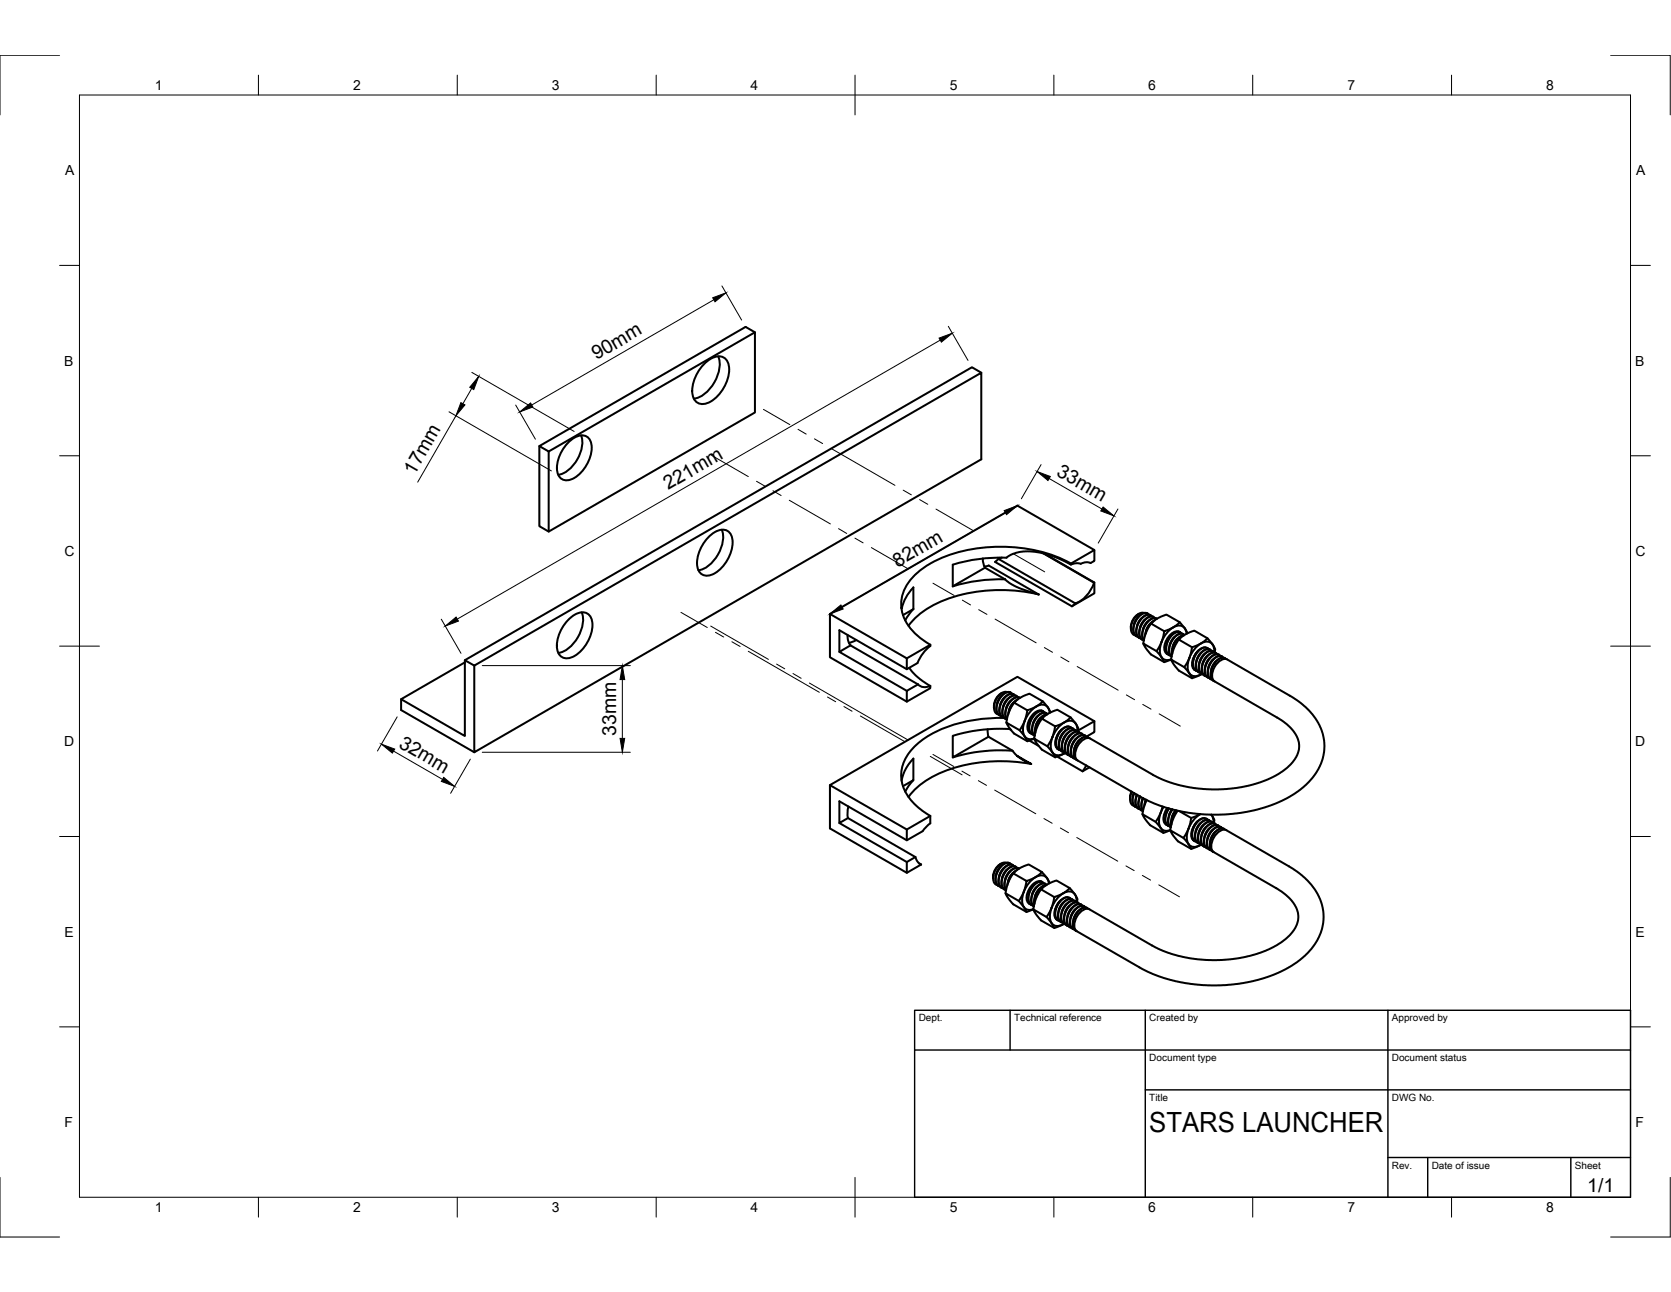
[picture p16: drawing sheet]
<svg xmlns="http://www.w3.org/2000/svg" width="279mm" height="216mm" viewBox="0 0 279 216" stroke-linecap="round" stroke-linejoin="round" font-family="sans-serif">
<defs><g id="words">
<text font-size="4.6" x="192.2" y="189.1">STARS LAUNCHER</text>
<g font-size="3.3">
<text x="99.7" y="60.2" transform="rotate(-30 99.7 60.2)">90mm</text>
<text x="69.3" y="79.5" transform="rotate(-60 69.3 79.5)">17mm</text>
<text x="111.7" y="82" transform="rotate(-30 111.7 82)">221mm</text>
<text x="176.5" y="79.4" transform="rotate(30 176.5 79.4)">33mm</text>
<text x="150.1" y="94.9" transform="rotate(-30 150.1 94.9)">82mm</text>
<text x="66.5" y="124.8" transform="rotate(30 66.5 124.8)">32mm</text>
<text x="103" y="122.9" transform="rotate(-90 103 122.9)">33mm</text>
<text x="265.4" y="199.1">1/1</text>
</g>
<g font-size="2.3">
<text x="25.9" y="15">1</text>
<text x="59" y="15">2</text>
<text x="92.3" y="15">3</text>
<text x="125.5" y="15">4</text>
<text x="158.8" y="15">5</text>
<text x="192" y="15">6</text>
<text x="225.3" y="15">7</text>
<text x="258.5" y="15">8</text>
<text x="10.9" y="29.3">A</text>
<text x="273.6" y="29.3">A</text>
<text x="10.8" y="61.1">B</text>
<text x="273.4" y="61.1">B</text>
<text x="10.8" y="92.9">C</text>
<text x="273.5" y="92.9">C</text>
<text x="10.8" y="124.7">D</text>
<text x="273.4" y="124.7">D</text>
<text x="10.8" y="156.5">E</text>
<text x="273.5" y="156.5">E</text>
<text x="10.8" y="188.3">F</text>
<text x="273.5" y="188.3">F</text>
<text x="25.9" y="202.6">1</text>
<text x="59" y="202.6">2</text>
<text x="92.3" y="202.6">3</text>
<text x="125.5" y="202.6">4</text>
<text x="158.8" y="202.6">5</text>
<text x="192" y="202.6">6</text>
<text x="225.3" y="202.6">7</text>
<text x="258.5" y="202.6">8</text>
</g>
<g font-size="1.7">
<text x="153.6" y="170.7">Dept.</text>
<text x="169.6" y="170.7">Technical reference</text>
<text x="192.2" y="170.7">Created by</text>
<text x="232.7" y="170.7">Approved by</text>
<text x="192.2" y="177.3">Document type</text>
<text x="232.7" y="177.3">Document status</text>
<text x="192.2" y="184">Title</text>
<text x="232.7" y="184">DWG No.</text>
<text x="232.7" y="195.3">Rev.</text>
<text x="239.4" y="195.3">Date of issue</text>
<text x="263.3" y="195.3">Sheet</text>
</g>
</g></defs>
<g fill="none" stroke="#000" stroke-width=".34">
<path d="M120.1 59.5a5.6 5.6 0 0 1-1.5 5.6 4.3 4.3 0 0 1-2.6 1.5M126.2 55.5l-34.5 19.9M90.2 74.5v13.4l1.5 .9 34.5-19.9v-13.4l-1.5-.9-34.5 19.9 1.5 .9v13.4M94.9 74.1a3.3 3.3 0 0 1 3-1.3 1.91 1.91 0 0 1 1 2 6.2 6.2 0 0 1-3.5 5.4 1.7 1.7 0 0 1-2.3-2 6.5 6.5 0 0 1 1.8-4.1zM97.2 72.7a5.7 5.7 0 0 1-1.9 5.7 3.5 3.5 0 0 1-2 .9M117.6 60.9a2.97 2.97 0 0 1 3.4-1.2 2.97 2.97 0 0 1 .7 3.6 5.9 5.9 0 0 1-4.1 4.2 1.84 1.84 0 0 1-1.9-2.2 6.9 6.9 0 0 1 1.9-4.4zM164.1 62.3l-1.6-.9-84.8 48.9v12.7l-10.6-6.2M118.4 89.9a3.3 3.3 0 0 1 3-1.3 1.95 1.95 0 0 1 1.1 2 6.4 6.4 0 0 1-3.7 5.5 1.74 1.74 0 0 1-2.3-2 6.6 6.6 0 0 1 1.9-4.2zM120.7 88.5a5.4 5.4 0 0 1-1.5 5.3 4.2 4.2 0 0 1-2.4 1.5M152.7 98.2v3.6l-1.7 1M152.7 98.2l-1.1 1.4-.5 1-.3 1.1M164.3 93.3l.1 .9 .3 .7"/>
<path d="M164.6 94.7l.7-.2 8.4 4.8-3.7-1.2-1-.6-.9-.7M166.4 93.9l12.8 7.4M166.9 93.4l12.9 7.4M167 93.4l-.6 .5M167.5 93.2l-.5 .2M168.1 96.8l-3.4-1.9-5.4 3.1M168.1 96.8a27.1 27.1 0 0 0-8.8 1.2M168.3 93.2l1-.6a10.8 10.8 0 0 1 8 .9l1.8 .9v-.2l3.9-2.3-12.9-7.4-31.3 18.1v7.2l12.8 7.4M168.3 93.2a27.1 27.1 0 0 0-9 1.2v3.6M173.7 99.3a26.2 26.2 0 0 0-18.2 2.1 11.5 11.5 0 0 0-3.6 3.2M174.4 92.5l8.5 4.9M174.6 92.5l8.4 4.8"/>
<path d="M179.1 94.2a26 26 0 0 0-23.6 0 8.9 8.9 0 0 0-4.7 5.7 6.6 6.6 0 0 0 2.4 6.1l2.3 1.7M182.9 97.4l.1 1.7-3.8 2.2M182.9 97.4a5.4 5.4 0 0 1-3.1 3.4M183 91.9v1.8l-.7 .4a1.78 1.78 0 0 0-1.6 .1 2.12 2.12 0 0 0-1.6 .1M77.7 110.7l-10.6 6.1v1.9l12.2 7M77.7 110.3l1.6 .9 84.8-48.9v14.5l-84.8 48.9v-14.5M94.9 103.7a3.3 3.3 0 0 1 3.1-1.3 1.95 1.95 0 0 1 1.1 2 6.4 6.4 0 0 1-3.7 5.5 1.74 1.74 0 0 1-2.3-2 6.6 6.6 0 0 1 1.8-4.2zM97.3 102.3a5.4 5.4 0 0 1-1.5 5.3 4.2 4.2 0 0 1-2.4 1.5M138.8 102.6l12.8 7.4v1.8M141.7 106.1l.1 .8 .4 .9M142.2 107.8l-1.9 1.1 11.3 6.5M142.2 107.8l11.3 6.6"/>
<path d="M143.2 106.9l-1.3 .5M150.7 101.6l.1 .1M152 111.6l1.6 1.7 1.9 1.3M152.7 101.8l-1.3 1.9M153.5 114.4l-1.9 1v1.8l3.9-2.2v-.4M153.5 114.4a1.65 1.65 0 0 0 2 .2M155.5 108v-.3l-3.9 2.3M155.6 107.9l-1.3 1.3-.9 1.6-1.8 1-11.3-6.5v3.6M166.2 117.7v.5M167.4 116.3l-.4 .6-.3 .7M167.6 115.8a2.52 2.52 0 0 0-1.4 2.1v-.2M167.9 120a23.3 23.3 0 0 0-13.4 3.4 8 8 0 0 0-3.8 6.1 7.5 7.5 0 0 0 3.7 6.1l1.1 .7"/>
<path d="M167.9 116.6l-.5 .6-.2 .7M168.4 115.6h-.6l-.6 .4-.8 1.2-.2 .8v.5l.2 .6 .5 .2M168.4 116.8l-.4 .5-.3 .8M168.9 117.1l-.4 .6-.3 .7M169 115.7a1.57 1.57 0 0 0-1.9 1l-.5 1.2a1.46 1.46 0 0 0 .5 1.6M169.2 115.9a1.07 1.07 0 0 0-1.6 .4h-.1a2.45 2.45 0 0 0-.5 3.2l.4 .1M169.4 117.4l-.5 .7-.2 .6M169.5 116a1.57 1.57 0 0 0-1.9 1l-.5 1.2a1.41 1.41 0 0 0 .5 1.6M169.6 117.4l-.9 1.6-.4 1.8M169.6 117.3l1.1-.7 1.4-.7 2.3 1.3-1.1 .9-1.5 .6-2.2-1.3zM169.7 116.2a1.08 1.08 0 0 0-1.7 .3l-.1 .2a2.49 2.49 0 0 0-.4 3l.4 .2M169.9 117.1l-.8 .9-.4 1.1"/>
<path d="M170 116.3a1.65 1.65 0 0 0-2 1.2l-.4 1.1a1.32 1.32 0 0 0 .5 1.5M170.2 116.5a1.2 1.2 0 0 0-1.8 .5l-.2 .3a2.16 2.16 0 0 0-.1 2.8l.3 .1-.3-.8 .1-1.1 .5-.9 .7-.7a1.03 1.03 0 0 1 1.1-.1M170.2 116.9l-.6 .3-.6 .7-.3 .8-.1 .7M170.5 116.6a1.68 1.68 0 0 0-1.9 1.2l-.4 .8-.1 .7 .3 .9M171.8 118.7l-.5 1.8M172.9 119.4l-.4 .6-.3 .7M173.4 119.7l-.5 .7-.2 .6M174.1 118.7l.1 .1M174.4 117.2l.8 1 .4 .9M174.4 118.8a1.51 1.51 0 0 0-1.8 .8l-.3 .3a2.18 2.18 0 0 0-.2 2.5l.3 .1M174.5 118.9a1.53 1.53 0 0 0-1.9 1l-.5 1.1a1.46 1.46 0 0 0 .5 1.7M174.7 119.1a1.08 1.08 0 0 0-1.7 .3l-.3 .4a2.3 2.3 0 0 0-.2 2.8l.3 .2"/>
<path d="M175 119.2a1.65 1.65 0 0 0-2 1.1l-.3 .7-.2 .7a1.26 1.26 0 0 0 .5 1.2 2.33 2.33 0 0 1 .3-2.9l.3-.3a1.09 1.09 0 0 1 1.5-.4M175 119.4l-.6 .3-.7 .8-.5 1-.1 .9M175.1 119.4l-.7 .2-.8 .8-.5 1.1v1.1M175.5 119.1a1.33 1.33 0 0 0-.7-1.3 1.33 1.33 0 0 0-1.5 .2l-1.1 1-.9 1.5M179 119.9l1 1.2a1.19 1.19 0 0 1 .2 1.1M179.8 100.8l-.6 .5M189.1 104.5v.5M190.3 103l-.5 .7-.2 .7M190.5 102.6a2.52 2.52 0 0 0-1.4 2.1v-.2M190.8 103.3l-.4 .6-.3 .7M191.3 102.4h-.5l-.5 .3-.5 .5-.5 .7-.2 .8v.7l.3 .5 .4 .2M191.3 103.6l-.4 .6-.3 .7"/>
<path d="M191.8 103.9l-.5 .7-.2 .6M191.9 102.5a1.65 1.65 0 0 0-2 1.2l-.4 1.1a1.38 1.38 0 0 0 .5 1.5M192.1 102.7a1.18 1.18 0 0 0-1.8 .5 2.42 2.42 0 0 0-.4 3.1l.4 .1M192.3 104.2l-.4 .6-.3 .7M192.4 102.8a1.69 1.69 0 0 0-2 1.2l-.4 .9a1.4 1.4 0 0 0 .5 1.7M192.5 104.2l-.8 1.4-.5 1.9M192.6 103a1.09 1.09 0 0 0-1.7 .3l-.3 .5a2.08 2.08 0 0 0 0 2.8l.2 .1M192.6 104.1l1-.8 1.4-.6 2.3 1.3-1.1 .8-1.5 .7-2.2-1.3zM192.8 103.9l-.7 .8-.5 1.1M192.9 103.1a1.53 1.53 0 0 0-1.9 1l-.5 1.2a1.42 1.42 0 0 0 .5 1.6M193.1 103.3a1.07 1.07 0 0 0-1.7 .3 2.58 2.58 0 0 0-.5 3.2l.4 .2M193.1 103.6l-.6 .4-.6 .7-.3 .7-.1 .8"/>
<path d="M193.4 103.4a1.7 1.7 0 0 0-2 1.1l-.3 .7-.2 .8 .1 .7 .3 .3M193.4 103.4a1.64 1.64 0 0 0-1.9 1.1l-.5 1.4 .1 .6 .2 .5M194.2 107.2l-.1 .6a2.02 2.02 0 0 0 .6 2.4h1.1l-1.1 .4-2.2-1.2-1-1.2-.3-.7 2.2 1.3 .9 1.1 .4 .7M194.2 107.3l-.8 1.5M194.7 105.5l-.5 1.8M195.1 109.2l.1 .1M195.8 106.2l-.5 .7-.2 .6M196.3 106.5l-.4 .5-.3 .8M196.8 106.8l-.4 .6-.3 .7M197 105.5l.1 .1M197.1 106.9l1-.8 1.6-.7 2.2 1.3-1 .8-1.6 .7zM197.1 106.9l-.9 1.6-.4 1.7"/>
<path d="M197.3 104l.7 .9 .5 .9M197.3 105.6a1.51 1.51 0 0 0-1.9 .7l-.2 .4a2.18 2.18 0 0 0-.2 2.5l.3 .1M197.4 105.7a1.8 1.8 0 0 0-2.1 1.3l-.3 .9a1.44 1.44 0 0 0 .5 1.6M197.6 105.9a1.08 1.08 0 0 0-1.7 .3l-.1 .2a2.49 2.49 0 0 0-.4 3l.3 .2M197.9 106a1.67 1.67 0 0 0-2 1.1l-.4 1.2a1.38 1.38 0 0 0 .4 1.4 2.46 2.46 0 0 1 .4-3.1l.2-.2a1.09 1.09 0 0 1 1.5-.3M197.9 106.2l-.7 .3-.6 .7-.5 1-.1 1M198 106.1l-.8 .4-.8 .8-.4 1.1v.9M198.4 105.9a1.33 1.33 0 0 0-.8-1.3 1.33 1.33 0 0 0-1.4 .2l-1.1 1-.9 1.4M198.9 109.9a4.1 4.1 0 0 1 2.8-2.7 1.38 1.38 0 0 1 1.3 1.8 1.18 1.18 0 0 0-1.7 .5 2.47 2.47 0 0 0-.5 3l.4 .2M198.9 109.9l-.2 .5a1.96 1.96 0 0 0 .8 2.6 1.95 1.95 0 0 0 1.4-.4l-1.6 .7-2.2-1.2-.8-1-.5-.9 2.2 1.3 .9 1 .4 .8M198.9 109.9l-.9 1.6M199.3 108.2l-.4 1.7"/>
<path d="M199.6 111.9h.1M200.3 108.8l-.4 .5-.4 .8M200.4 108.7l-.6 .8-.4 1.1 .1 1 .5 .5M200.8 109.1l-.5 .6-.2 .7M201.3 109.4l-.5 .6-.3 .7M201.5 108.2l-.5 .1-.7 .6-.5 .8-.3 1a1.25 1.25 0 0 0 .7 1.5M201.8 109.7l-.4 .5-.3 .8M201.9 108.3l.1 .1M201.9 106.7l1 1.2a1.16 1.16 0 0 1 .2 1.1M202.1 108.4a1.23 1.23 0 0 0-1.8 .4 2.51 2.51 0 0 0-.7 3l.2 .2M202.3 109.9l-.5 .6-.3 .7M202.3 108.6a1.53 1.53 0 0 0-1.8 .9l-.5 1.2a1.46 1.46 0 0 0 .5 1.7"/>
<path d="M202.5 108.7a1.07 1.07 0 0 0-1.6 .4 2.54 2.54 0 0 0-.6 3.2l.4 .1M202.8 110.2l-.5 .7-.3 .6M202.8 108.8a1.65 1.65 0 0 0-2 1.2l-.3 1.1a1.42 1.42 0 0 0 .5 1.5M203.3 110.5l-.4 .5-.4 .8M203.3 109.1a1.69 1.69 0 0 0-2 1.2l-.4 1.1a1.3 1.3 0 0 0 .6 1.5M203.5 109.3a1.08 1.08 0 0 0-1.6 .3l-.4 .5a2.08 2.08 0 0 0 0 2.9h.2M203.8 109.4a1.61 1.61 0 0 0-1.9 1.1l-.4 1a1.46 1.46 0 0 0 .5 1.7M204 109.6a1.19 1.19 0 0 0-1.7 .5l-.3 .4a2.03 2.03 0 0 0 0 2.7l.2 .1M204.3 109.7a1.69 1.69 0 0 0-2 1.2l-.4 1.1a1.38 1.38 0 0 0 .6 1.5M204.5 109.9a1.18 1.18 0 0 0-1.8 .5 2.47 2.47 0 0 0-.4 3l.4 .2M204.8 110a1.55 1.55 0 0 0-1.9 1l-.4 1.1a1.41 1.41 0 0 0 .5 1.7M205 110.1a1.28 1.28 0 0 0-1.8 .7l-.3 .5a1.88 1.88 0 0 0 .1 2.5"/>
<path d="M205.2 110.2l11.1 6.4 2 1.5 1.1 1.2 .8 1.1 .7 1.3 .3 1.1 .2 1.4v1.4l-.3 1.3-.4 1.2-.6 1-1.2 1.5-1 1-2.7 1.8-1.8 .8-1.8 .7-4 .9-3.8 .3h-2.1l-3-.3-2.2-.4-2.6-.8-3.2-1.5M205.2 110.2a1.87 1.87 0 0 0-2.1 1.2 1.87 1.87 0 0 0 0 2.5l11.2 6.5 1.5 1.2 .9 1.2a4.2 4.2 0 0 1-1.4 5.4l-1.3 1-1.8 .9-1.6 .7-1.9 .5-2.1 .4-2.2 .2h-2.5l-2.2-.2-3.4-.7-2.5-1-11.5-6.6M138.8 131.2v7.2l12.8 7.5 2.4-1.4M140.3 137.5l11.3 6.5 1.5-.8M141.8 136.7l11.3 6.5M141.9 134.8l-.2 .8 .1 1.1M150.7 130.5l.6-1.7 .6-1 .8-1v3.6l-1.7 1M152.7 130.4l-.8 .9-.5 1M155.5 136.3l.1 1.3-1.3 1.3-2.7 1.5-11.3-6.5v3.6l1.5-.8M155.5 136.3l-3.9 2.3v1.8M165.1 121.9l.2 1.2M165.3 123.1l4 2.4 .6 .7 .8 .6 1.7 .9-2.3-1.4"/>
<path d="M168.8 121.8l.2 .2M168.9 121.8a27.2 27.2 0 0 0-9.6 1.2v3.6l6-3.5M169.3 125.5a27.5 27.5 0 0 0-10 1.1M171.3 120.5l-.8 1.5M171.3 120.5l-.1 .5a2.02 2.02 0 0 0 .6 2.5l1.1-.1-1.1 .5-2.3-1.4-.8-.9-.4-.8 2.2 1.2 .8 .9 .5 1M172.1 123.8l1.6 .9M172.2 122.4l.1 .1M172.4 127.7a26.1 26.1 0 0 0-16.8 2.3 11.4 11.4 0 0 0-3.7 3.2M173.9 120l-.4 .6-.3 .7M174.2 120.1l1.1-.9 1.5-.6 2.2 1.3-1.2 .9-1.4 .6zM174.2 120.1l-.8 1.6-.5 1.7M176 123.2l-.9 1.5"/>
<path d="M176 123.2l-.2 .5a1.96 1.96 0 0 0 .8 2.5 1.94 1.94 0 0 0 1.4-.4M176.4 121.4l-.4 1.8M176.7 125.1h.1M176.8 126.4l4.2 2.5M177.4 122l-.5 .6-.2 .7M177.5 121.9l-.6 .9-.4 1 .1 .9 .5 .6M177.9 122.3l-.5 .7-.2 .6M178 125.8l.1 .1M178 125.8l-1.6 .8-2.2-1.3-.9-1.2-.4-.7 2.2 1.3 .9 1.1 .4 .8M178.4 122.6l-.5 .6-.2 .7M178.7 121.4l-.6 .2-.7 .6-.6 1-.2 .9a1.12 1.12 0 0 0 .7 1.3M178.9 122.9l-.5 .6-.2 .7"/>
<path d="M179 121.5l.1 .2a1.19 1.19 0 0 0-1.7 .3 2.51 2.51 0 0 0-.7 3l.2 .2M179.4 123.2l-.4 .5-.4 .8M179.4 121.8a1.66 1.66 0 0 0-1.9 1.1l-.5 1.2a1.38 1.38 0 0 0 .6 1.5M179.6 122a1.07 1.07 0 0 0-1.6 .3l-.1 .2a2.47 2.47 0 0 0-.5 3l.4 .2M179.9 123.5l-.5 .5-.2 .8M179.9 122.1a1.69 1.69 0 0 0-2 1.1l-.3 1a1.52 1.52 0 0 0 .4 1.6M180.1 122.2a1.14 1.14 0 0 0-1.7 .5l-.2 .2a2.32 2.32 0 0 0-.2 2.9l.3 .2M180.2 122.2a1.4 1.4 0 0 0-.6-1.5 1.4 1.4 0 0 0-1.7 0l-1.1 1-.8 1.5M180.2 122.1l2.8-1.6v1.8l-1.4 .8a1.14 1.14 0 0 0-1.7 .4l-.2 .3a2.3 2.3 0 0 0-.2 2.9l.3 .1M180.4 123.7l-.5 .7-.3 .6M180.4 122.3a1.56 1.56 0 0 0-1.9 1l-.4 1.3a1.44 1.44 0 0 0 .5 1.6M180.6 122.5a1.08 1.08 0 0 0-1.6 .4l-.1 .1a2.49 2.49 0 0 0-.5 3l.4 .2"/>
<path d="M180.9 122.6a1.65 1.65 0 0 0-2 1.2l-.4 1.2a1.29 1.29 0 0 0 .6 1.4M181.1 122.8a1.18 1.18 0 0 0-1.7 .5 2.42 2.42 0 0 0-.4 3.1l.3 .1M181.4 122.9a1.69 1.69 0 0 0-2 1.2l-.3 .9a1.45 1.45 0 0 0 .5 1.7M181.6 127.9l-.6 1M181.9 123.2a1.54 1.54 0 0 0-1.9 1l-.5 1.2a1.42 1.42 0 0 0 .6 1.6M182.1 123.3a1.23 1.23 0 0 0-1.8 .6l-.4 .7a1.8 1.8 0 0 0 .2 2.4M182.2 128.2l-1.2 .7M182.3 123.4a1.87 1.87 0 0 0-2.1 1.2 1.87 1.87 0 0 0 0 2.5l10.5 6M183 120.5l-12.9-7.4-31.3 18.1 12.8 7.4M189 133.2v.3M189 133.2v-.2v.3M189.2 132.3l-.2 .9"/>
<path d="M189.3 132.3l-.3 .7v.9l.2 .5 .4 .3M189.6 132.5l-.1 .4M189.6 132.5l-.2 .6-.1 .8a1.12 1.12 0 0 0 .6 1M189.7 132.5l-.1 .2a1.5 1.5 0 0 0 .5 2.2M190 133.2l.1-.4-.3 1.2a1.13 1.13 0 0 0 .6 1.1M190.2 132.8l-.1 .1a1.59 1.59 0 0 0 .5 2.3M190.6 133.1l-.1 .4M190.6 133.1l-.3 .8v.6a1.12 1.12 0 0 0 .6 .9M190.7 133.1l-.2 .4a1.41 1.41 0 0 0 .6 2l-.2-.3-.1-.6 .3-1.2-.2 .3M191.2 133.4l-.3 1v.6l.2 .5M191.6 133.6l-.1 .4M191.6 133.6l-.3 1.1"/>
<path d="M191.7 133.7l-.3 .7M191.7 133.7l-.3 .9-.4 1.5M194.1 135.8l-.2 .5a2.02 2.02 0 0 0 .7 2.5h.7l.4-.1M194.1 135.8l-.9 1.5M194.4 134.8l-.3 1M194.6 134.8l-.5 1M194.9 137.8h.2M194.9 136l.5-.9-.1 .1a2.08 2.08 0 0 0 0 2.8h.1M195.2 135a2.25 2.25 0 0 0-.3 2.7l.2 .2M195.5 135.1l-.5 .9-.1 1.1 .2 .7 .5 .3M195.9 136.6l.3-.6 .4-.6-.4 .6-.3 .8-.1 1.1M196 135.3l-.6 1"/>
<path d="M196 135.3l-.2 .1a2.18 2.18 0 0 0-.1 2.8 2.39 2.39 0 0 1 .4-2.9M196.7 135.4l-.7 1.2-.1 1.1M196.9 135.5l-.7 1.3-.4 1.3a.72 .72 0 0 1-.6 .9l-.7 .2-2.2-1.3-.9-1.1-.4-.7 2.2 1.2 1 1.2 .3 .7M197.2 135.5l2 1.2 1.5-.7a4.7 4.7 0 0 0-2.1 4.7 1.4 1.4 0 0 0 2.2 .4l-1.6 .8-2.2-1.3-.8-.9-.5-1 2.3 1.4 .7 1 .5 .8M199.2 136.7l-.5 1.8-.8 1.5M200.2 137.3l-.5 .5-.3 .8M200.3 137.2l-.6 .8-.4 1.1 .1 1 .4 .5M200.6 137.6l-.4 .7-.3 .6M201.2 137.9l-.6 .7-.2 .6M201.4 136.7l-.6 .2-.6 .5-.7 1-.1 .8a1.25 1.25 0 0 0 .7 1.5M201.6 138.2l-.4 .5-.3 .8M201.7 136.8l.2 .2a1.19 1.19 0 0 0-1.8 .4 2.51 2.51 0 0 0-.6 3l.2 .1"/>
<path d="M202.2 138.5l-.5 .6-.3 .7M202.2 137.1a1.69 1.69 0 0 0-2 1.2l-.4 .9a1.45 1.45 0 0 0 .5 1.7M202.4 137.3a1.08 1.08 0 0 0-1.6 .3l-.5 .7a1.97 1.97 0 0 0 .1 2.6l.2 .1M202.5 136.1l.2 .3a1.12 1.12 0 0 1 .3 1.2M202.5 136.1l.4 .7v.7a1.18 1.18 0 0 0-1.8 .6l-.3 .3a2.1 2.1 0 0 0 0 2.7l.3 .2M202.6 138.8l-.5 .6-.2 .7M202.7 137.4a1.62 1.62 0 0 0-2 1l-.4 1.2a1.42 1.42 0 0 0 .5 1.6M203.1 139.1l-.4 .5-.3 .7M203.2 137.7a1.69 1.69 0 0 0-2 1.1l-.4 1.2a1.32 1.32 0 0 0 .5 1.5M203.4 137.8a1.14 1.14 0 0 0-1.7 .5l-.3 .3a2.18 2.18 0 0 0-.1 2.8l.3 .2M203.7 138a1.53 1.53 0 0 0-1.9 .9l-.5 1.2a1.46 1.46 0 0 0 .5 1.7M203.9 138.1a1.08 1.08 0 0 0-1.6 .4l-.5 .5a2.03 2.03 0 0 0 .1 2.8h.2"/>
<path d="M204.2 138.2a1.65 1.65 0 0 0-2 1.2l-.4 1a1.42 1.42 0 0 0 .5 1.6M204.4 138.4a1.18 1.18 0 0 0-1.8 .5l-.3 .5a1.99 1.99 0 0 0 .1 2.7h.2M204.7 138.5a1.69 1.69 0 0 0-2 1.2l-.4 1.1a1.33 1.33 0 0 0 .5 1.5M204.9 138.7a1.28 1.28 0 0 0-1.9 .6l-.3 .5a1.88 1.88 0 0 0 .2 2.6M151.6 144v1.9M153.1 143.2a1.69 1.69 0 0 0 .9 1.3M153.7 144.3l.3 .2M166 146.4h.1M166.1 146.5v-.3l-.1 .6M167.2 144.4a2.48 2.48 0 0 0-1.1 2M167.3 144.8l-.4 .6-.3 .7M167.4 144.3l-.2 .1"/>
<path d="M167.8 145.1l-.5 .7-.2 .6M168.2 144.2h-.5l-.6 .4-.8 1.2-.2 .8v.5l.2 .5 .4 .3M168.3 145.4l-.4 .5-.3 .8M168.8 145.7l-.5 .5-.2 .8M168.9 144.3a1.53 1.53 0 0 0-1.9 1l-.5 1.1a1.46 1.46 0 0 0 .5 1.7M169 144.4a1.07 1.07 0 0 0-1.6 .4 2.54 2.54 0 0 0-.6 3.2l.4 .2M169.3 145.9l-.5 .7-.2 .6M169.4 144.6a1.57 1.57 0 0 0-1.9 .9l-.5 1.3a1.42 1.42 0 0 0 .5 1.6M169.4 145.9l-.8 1.6-.5 1.8M169.5 145.9l1-.8 1.5-.6 2.2 1.2-1.1 .9-1.5 .6-2.2-1.3zM169.5 144.7a1.18 1.18 0 0 0-1.7 .5 2.47 2.47 0 0 0-.5 3l.4 .3M169.7 145.6l-.7 .9-.5 1.1"/>
<path d="M169.8 144.9a1.55 1.55 0 0 0-1.9 .9l-.4 1.4a1.32 1.32 0 0 0 .5 1.5M170 145a1.09 1.09 0 0 0-1.6 .4l-.3 .4a2.08 2.08 0 0 0-.1 2.9h.2l-.3-.7 .2-1.2 .6-1 .6-.6a.94 .94 0 0 1 1-.1M170 145.4l-.4 .3-.6 .6-.4 .7-.2 .9M170.4 145.2a1.68 1.68 0 0 0-2 1.1l-.3 .8-.1 .7 .2 .9M171.6 147.2l-.5 2-.8 1.4M172 151h.2M172.8 148l-.5 .5-.3 .8M173.3 148.2l-.5 .6-.3 .7M173.8 148.5l-.4 .5-.4 .8M174 147.3h.1M174.1 148.6l-.8 1.5-.4 1.2a.74 .74 0 0 1-.6 .9l-.7 .2-2.2-1.3-.8-1-.5-.8 2.2 1.3 .9 1 .4 .8M174.1 148.6l1.1-.8 1.4-.7 2.3 1.3-1.1 .9-1.5 .6-2.2-1.3z"/>
<path d="M174.2 145.7l.9 1.2 .4 .7M174.2 147.4a1.51 1.51 0 0 0-1.8 .7l-.3 .4a2.18 2.18 0 0 0-.1 2.4l.2 .2M174.3 147.4a1.69 1.69 0 0 0-2 1.2l-.3 1a1.4 1.4 0 0 0 .5 1.6M174.5 147.6a1.12 1.12 0 0 0-1.7 .4l-.2 .3a2.3 2.3 0 0 0-.2 2.9l.3 .1M174.8 147.7a1.65 1.65 0 0 0-2 1.1l-.2 .7-.2 .8a1.3 1.3 0 0 0 .5 1.2 2.43 2.43 0 0 1 .4-3.2l.1-.1a1.09 1.09 0 0 1 1.6-.3M174.9 147.9l-.7 .3-.7 .8-.4 1-.1 .9M175 147.9l-.8 .3-.7 .7-.5 1.1-.1 1.1M175.4 147.6a1.33 1.33 0 0 0-.8-1.2 1.33 1.33 0 0 0-1.5 .2 4.6 4.6 0 0 0-2.1 4.7 1.22 1.22 0 0 0 1.8 .6M176.3 149.9l-.4 1.7-.9 1.6M176.6 153.6h.1M177.3 150.5l-.5 .6-.3 .7M177.4 150.4l-.7 .9-.3 1 .1 1 .4 .5"/>
<path d="M177.8 150.8l-.5 .7-.3 .6M178.3 151.1l-.5 .6-.3 .7M178.5 149.9l-.5 .1-.8 .7-.6 1-.1 .8a1.18 1.18 0 0 0 .7 1.4M178.8 151.4l-.5 .6-.3 .7M178.8 150l.2 .2M178.9 148.4l.9 1.2a1.19 1.19 0 0 1 .3 1.2M179 150.2a1.23 1.23 0 0 0-1.8 .4 2.51 2.51 0 0 0-.6 3l.2 .1M179.3 151.7l-.5 .5-.3 .8M179.3 150.3a1.69 1.69 0 0 0-2 1.2l-.4 1.1a1.35 1.35 0 0 0 .5 1.5M179.5 150.5a1.07 1.07 0 0 0-1.6 .3l-.2 .2a2.49 2.49 0 0 0-.4 3l.4 .2M179.7 152l-.4 .6-.3 .7M179.8 150.6a1.61 1.61 0 0 0-1.9 1.1l-.5 1a1.41 1.41 0 0 0 .5 1.7"/>
<path d="M180 150.8a1.08 1.08 0 0 0-1.6 .3l-.3 .4a2.32 2.32 0 0 0-.3 2.8l.4 .2M180 150.8a1.4 1.4 0 0 0-.6-1.6 1.4 1.4 0 0 0-1.6 .1 4.6 4.6 0 0 0-2.1 4.7 1.4 1.4 0 0 0 2.2 .4l-1.6 .7-2.2-1.3-1-1.1-.3-.7 2.2 1.2 .9 1.2 .4 .7M180.3 152.3l-.6 .6-.2 .7M180.3 150.9a1.57 1.57 0 0 0-1.9 1l-.5 1.2a1.42 1.42 0 0 0 .5 1.6M180.5 151a1.18 1.18 0 0 0-1.8 .6l-.2 .3a2.13 2.13 0 0 0-.1 2.8l.3 .1M180.7 152.3a1.25 1.25 0 0 1 1.5-.3l11.4 6.5 3.2 1.2 3.5 .6 2.3 .1 3.1-.1 2.2-.3 2.3-.6 1.9-.7 2.1-1.2 1.5-1.2 .9-1.3a4.2 4.2 0 0 0-1.3-5.2l-1.8-1.3-10.8-6.3a2.78 2.78 0 0 1 2.1-3.6l12.1 7.1 1.8 1.5 1.6 2.2 .7 1.6 .3 1.3v1.4l-.3 1.6-.7 1.8-.9 1.3-1.2 1.3-1.3 1.1-1.5 .9-2.3 1.1-2 .7-2.6 .7-4.4 .5-2.8-.1-2.3-.2-3.3-.6-1.9-.6-1.8-.8-12.2-7a2.67 2.67 0 0 1 .9-3.1zM180.8 151.2a1.55 1.55 0 0 0-1.9 1l-.4 .8-.1 .6a1.3 1.3 0 0 0 .5 1.4M181 151.3a1.07 1.07 0 0 0-1.6 .4l-.2 .1a2.49 2.49 0 0 0-.4 3.1l.4 .2M181.3 151.5a1.69 1.69 0 0 0-2 1.1l-.4 1a1.46 1.46 0 0 0 .5 1.7M181.5 151.6a1.14 1.14 0 0 0-1.7 .5l-.2 .2a2.3 2.3 0 0 0-.3 2.9l.4 .2M181.8 151.7a1.54 1.54 0 0 0-1.9 1l-.5 1.3a1.42 1.42 0 0 0 .5 1.5M182 151.9a1.16 1.16 0 0 0-1.7 .5l-.5 .7a1.81 1.81 0 0 0 .2 2.5"/>
<path d="M199.5 140.4h.1"/>
</g>
<g fill="none" stroke="#000" stroke-width=".17">
<path d="M10 9.2h-10v10M13.3 15.9h259.3v184.2h-259.3zM43.2 12.6v3.3M76.5 12.6v3.3M109.7 12.6v3.3M143 12.6v6.6M176.2 12.6v3.3M209.5 12.6v3.3M242.7 12.6v3.3M269.3 9.2h10v10M10 44.4h3.3M119.4 50.1l-30.5 17.6"/>
<path d="M120.7 47.8l3.3 5.7M157.2 56.8l-80.7 46.7M158.6 54.5l3.3 5.7M272.6 44.4h3.4M10 76.2h3.3M75.1 68.8l17.1 9.9M76.2 69.5l-6.4 11.1M78.9 64.9l-1.5 2.6M78.9 62.2l17.1 9.9M86.2 67.7l3.3 5.7M119 76.1l6.1 3.5M127.7 68.4l4.4 2.6"/>
<path d="M133.4 71.7l1.4 .8M136.2 73.3l1.3 .8M138.9 74.9l10.7 6.2M174.1 77.6l-3.3 5.7M175.4 80l8.8 5.1M272.6 76.2h3.4M126.5 80.4l1.4 .8M129.2 82l1.4 .8M132 83.6l6.8 3.9M140.2 88.3l1.4 .8M143 89.9l1.3 .8M145.7 91.5l6.1 3.6"/>
<path d="M151 81.9l1.4 .8M153.8 83.5l1.3 .8M156 97.5l3.5 2M156.5 85.1l6.3 3.6M168.1 85.7l-27.3 15.7M169.4 92.5l5.3 3.1M186.9 85.1l-3.3 5.7M10 108h6.6M66.4 119.8l-3.3 5.7M73.8 103.5l3.3 5.7M80.6 111.2h24.8M104.1 113.6v9.8"/>
<path d="M113.9 102.3l4.4 2.6M118.8 104.6l9.7 5.6M119.6 105.7l1.4 .8M122.4 107.2l1.4 .8M125.1 108.8l11.9 6.9M129.8 111l1.4 .8M132.6 112.5l1.4 .9M135.3 114.1l16.5 9.6M138.4 116.5l1.3 .8M141.1 118.1l1.4 .8M143.9 119.6l7.4 4.3M160.9 100.3l1.4 .8"/>
<path d="M163.6 101.9l1.4 .8M166.4 103.5l6.9 3.9M174.6 108.2l1.4 .8M177.4 109.8l1.3 .8M180.1 111.4l6.9 3.9M188.3 116.1l1.4 .8M191.1 117.7l1.4 .8M193.8 119.3l3.6 2M269.3 108h6.7M10 139.8h3.3M65.8 125.5l8.2 4.7M78.6 126.9l-3.3 5.7"/>
<path d="M80.6 125.7h24.8M155.5 126.4l5.4 3.1M156 126.1l3.5 2M160.8 128.9l1.4 .7M163.6 130.5l1.4 .7M166.3 132l6.9 4M174.6 136.8l1.3 .8M177.3 138.4l1.4 .8M180 140l6.9 3.9M272.6 139.8h3.4M188.3 144.7l1.3 .8M191 146.3l1.4 .8"/>
<path d="M193.8 147.9l3.4 2M10 171.6h3.3M272.6 171.6h3.4M0 196.7v10h10M143 196.7v6.7M279.3 196.7v10h-10M43.2 200.1v3.3M76.5 200.1v3.3M109.7 200.1v3.3M176.2 200.1v3.3M209.5 200.1v3.3M242.7 200.1v3.3"/>
</g>
<path d="M152.9 168.8h119.7v31.3h-119.7zM152.9 175.5h119.7M168.9 168.8v6.7M191.5 168.8v31.3M232.1 168.8v31.3M191.5 182.1h81.1M232.1 193.4h40.5M238.7 193.4v6.7M262.7 193.4v6.7" fill="none" stroke="#000" stroke-width=".24"/>
<g fill="#000" stroke="#000" stroke-width=".17">
<path d="M119.2 49.8l2.2-.9-1.8 1.5zM157 56.5l2.2-.8-1.8 1.5zM77.1 67.3l.6 .4-1.5 1.8zM80 62.9l-.8 2.2-.7-.4zM86.9 68.8l1.8-1.5 .4 .7zM173.4 78.8l2.2 .8-.4 .7zM167.9 85.3l2.2-.8-1.8 1.5zM184.4 84.7l1.9 1.5-2.2-.8zM74.4 104.6l1.9-1.5 .4 .7zM104.1 111.2l.4 2.4h-.8zM138.8 102.6l1.8-1.5 .4 .7zM63.8 124.4l2.2 .8-.4 .6z"/>
<path d="M74.2 129.9l1.8 1.5-2.2-.8zM103.7 123.4h.8l-.4 2.3z"/>
</g>
<use href="#words"/>
</svg>
